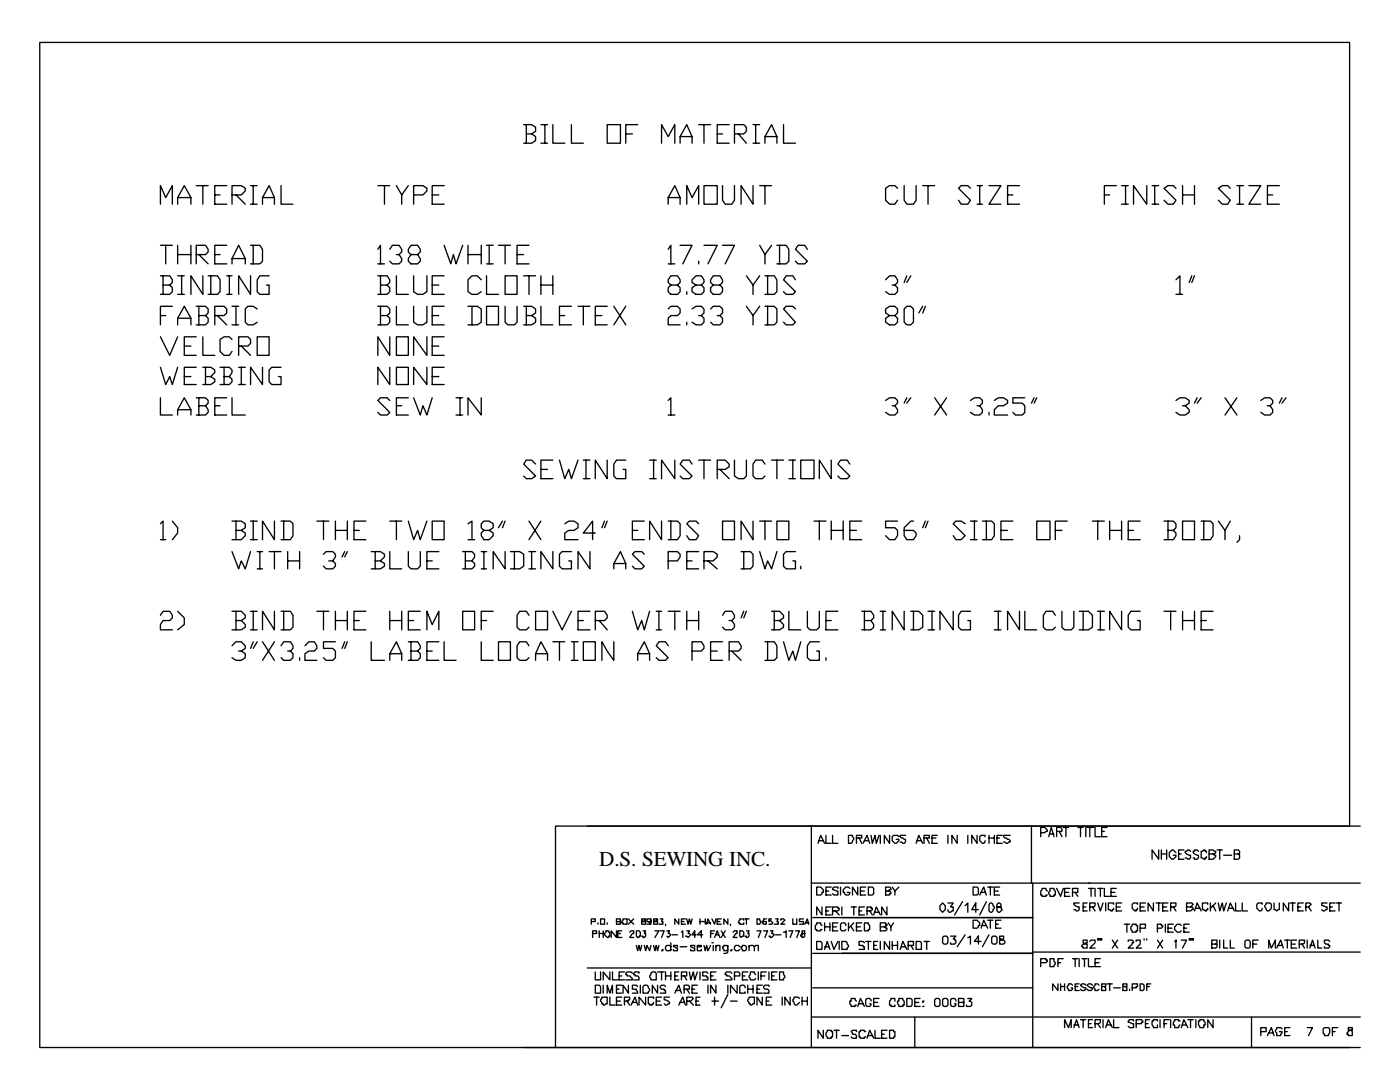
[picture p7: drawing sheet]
<svg xmlns="http://www.w3.org/2000/svg" width="279mm" height="216mm" viewBox="0 0 279 216" stroke-linecap="round" stroke-linejoin="round" font-family="sans-serif">
<defs><g id="words">
<text font-size="4.2" x="119.6" y="172.8">D.S. SEWING INC.</text>
</g></defs>
<g fill="none" stroke="#000" stroke-width=".26">
<path d="M7.9 8.5h261.4v156.3h-158.4v44.2h-103zM35.5 39.4h2.6M39.2 37h2.3M40.5 37v3.7M42.9 38.9h1M45.2 37h-2.3v3.7h2.3M46.3 38.9h1.9l.7-.8v-.5l-.7-.6h-1.9v3.7M47.1 38.9l1.8 1.8M50 37h1.3M50.5 37v3.7M52.4 39.4h2.4M56.1 37v3.7h2.4"/>
<path d="M75.4 37h2.4M76.7 37v3.7M79.1 37l1.1 1.9v1.8M81.5 37l-1.3 1.9M82.5 38.9h1.9l.8-.8v-.5l-.8-.6h-1.9v3.7M86.3 38.9h1.3M88.6 37h-2.3v3.7h2.3M104.5 24.9h1.6l.8 .5v.8l-.8 .5M105 26.7h1.1l.8 .6v.7l-.8 .6h-1.6M105 24.9v3.7M107.9 24.9h1.4M107.9 28.6h1.4"/>
<path d="M108.7 24.9v3.7M110.3 24.9v3.7h2.4M114 24.9v3.7h2.4M121.2 24.9h2.6v3.7h-2.6zM124.9 26.7h1.3M127.3 24.9h-2.4v3.7M132 28.6v-3.7l1.3 2.4 1.4-2.4v3.7M133.3 39.4h2.4M135.7 28.6v-1.3l1.4-2.4 1 2.4v1.3M135.7 27.3h2.4M139.4 24.9h2.4M140.5 37h2.6v3.7h-2.6z"/>
<path d="M140.5 24.9v3.7M143.1 26.7h1.1M144.2 37v3l.5 .7h1.3l.6-.7v-3M145.5 24.9h-2.4v3.7h2.4M146.6 26.7h1.8l.6-.5v-.8l-.6-.5h-1.8v3.7M147.4 26.7l1.6 1.9M150.3 37v3.7l-2.4-3.7v3.7M150.3 24.9h1.3M150.3 28.6h1.3M150.8 24.9v3.7M151.6 37h2.4M152.7 28.6v-1.3l1.3-2.4 1 2.4v1.3"/>
<path d="M152.7 27.3h2.3M152.7 37v3.7M156.4 24.9v3.7h2.4M179.1 37.6l-.5-.6h-1.1l-.8 .6v2.4l.8 .7h1.1l.5-.7M180.4 37v3l.6 .7h1.3l.5-.7v-3M184.1 37h2.4M185.2 37v3.7M193.7 37.6l-.6-.6h-1.3l-.5 .6 2.4 2.4-.6 .7h-1.3l-.5-.7M195 37h1.1M195.5 37v3.7M197.4 37h2.4l-2.4 3.7h2.4M201.1 38.9h1"/>
<path d="M203.5 37h-2.4v3.7h2.4M220.4 38.9h1.1M222.8 37h-2.4v3.7M223.8 37h1.4M224.6 37v3.7M228.9 37v3.7l-2.7-3.7v3.7M229.9 37h1.3M230.5 37v3.7M234.7 37.6l-.5-.6h-1.1l-.8 .6 2.4 2.4-.5 .7h-1.1l-.8-.7M236 38.9h2.4M236 37v3.7M238.4 37v3.7"/>
<path d="M245.5 37.6l-.5-.6h-1.1l-.7 .6 2.3 2.4-.5 .7h-1.1l-.7-.7M246.9 37h1.3M247.4 37v3.7M249.2 37h2.4l-2.4 3.7h2.4M252.9 38.9h1.1M255.3 37h-2.4v3.7h2.4M32 40.7v-3.7l1.1 2.4 1.3-2.4v3.7M32 55h1.9l.5 .8v.6l-.5 .5M32 48.9h2.4M32.5 56.9h1.4l.5 .5v.8l-.5 .5h-1.9M32.5 55v3.7M33.1 48.9v3.8"/>
<path d="M35.5 40.7v-1.3l1.3-2.4 1.3 2.4v1.3M35.5 48.9v3.8M35.5 50.8h2.6M35.5 55h1.3M35.5 58.7h1.3M36.2 55v3.7M38.1 48.9v3.8M39.2 50.8h1.8l.5-.5v-.6l-.5-.8h-1.8v3.8M39.7 50.8l1.8 1.9M40.5 55v3.7l-2.4-3.7v3.7M41.5 55h1.9l.5 .8v2.4l-.5 .5h-1.9M42.1 55v3.7"/>
<path d="M42.9 50.8h1M45.2 48.9h-2.3v3.8h2.3M45.2 55h1.1M45.2 58.7h1.1M45.8 55v3.7M46.3 52.7v-1.1l1.3-2.7 1.3 2.7v1.1M46.3 51.6h2.6M50 48.9h1.9l.5 .8v2.4l-.5 .6h-1.9M50 55v3.7l-2.4-3.7v3.7M50 40.7h1.3M50.5 48.9v3.8M52.4 40.7v-1.3l1.3-2.4 1.1 2.4v1.3"/>
<path d="M53.7 55h-1.8l-.6 .8v2.4l.6 .5h1.8v-1.8h-.5M75.4 49.7l.5-.8v3.8M75.4 55h1.9l.5 .8v.6l-.5 .5M75.4 52.7h1.3M75.9 56.9h1.4l.5 .5v.8l-.5 .5h-1.9M75.9 55v3.7M77.8 49.7l.5-.8h1.3l.6 .8v.6l-.6 .5h-.5M79.1 55v3.7h2.4M79.6 50.8l.6 .8v.5l-.6 .6h-1.3l-.5-.6M82 50.8l-.5-.5v-.6l.5-.8h1.3l.6 .8v.6l-.6 .5h-1.3l-.5 .8v.5l.5 .6h1.3l.6-.6v-.5l-.6-.8M82.5 55v3.2l.8 .5h1.1l.8-.5v-3.2M86.3 56.9h1.3"/>
<path d="M88.6 48.9l1.4 3.8 .5-1.9 .5 1.9 1.3-3.8M88.6 55h-2.3v3.7h2.3M93.4 50.8h2.6M93.4 48.9v3.8M96 55.8l-.8-.8h-1l-.8 .8v2.4l.8 .5h1l.8-.5M96 48.9v3.8M97.1 55v3.7h2.4M97.1 48.9h1.3M97.1 52.7h1.3M97.6 48.9v3.8M99.5 48.9h2.4M100.8 55h2.4v3.7h-2.4z"/>
<path d="M100.8 48.9v3.8M103.2 50.8h1.3M104.5 55h2.4M105.6 48.9h-2.4v3.8h2.4M105.6 55v3.7M107.9 56.9h2.4M107.9 55v3.7M110.3 55v3.7M133.3 40.7v-1.3l1.4-2.4 1 2.4v1.3M133.3 49.7l.6-.8v3.8M133.3 52.7h1.4M133.9 56.9l-.6-.5v-.6l.6-.8h1.3l.5 .8v.6l-.5 .5h-1.3l-.6 .5v.8l.6 .5h1.3l.5-.5v-.8l-.5-.5"/>
<path d="M135.7 48.9h2.4l-1.8 3.8M137.1 40.7v-3.7l1 2.4 1.3-2.4v3.7M137.1 58.2v.5M138.9 56.9l-.8-.5v-.6l.8-.8h1.1l.5 .8v.6l-.5 .5h-1.1l-.8 .5v.8l.8 .5h1.1l.5-.5v-.8l-.5-.5M139.4 52.1v.6M140.5 48.9h2.6l-1.8 3.8M142.3 56.9l-.5-.5v-.6l.5-.8h1.4l.5 .8v.6l-.5 .5h-1.4l-.5 .5v.8l.5 .5h1.4l.5-.5v-.8l-.5-.5M144.2 48.9h2.4l-1.9 3.8M149 55l1.3 1.9v1.8M151.6 48.9l1.1 1.9v1.9M151.6 55l-1.3 1.9M152.7 55h1.8l.5 .8v2.4l-.5 .5h-1.8"/>
<path d="M153.2 55v3.7M154 48.9l-1.3 1.9M155 48.9h1.9l.5 .8v2.4l-.5 .6h-1.9M155.6 48.9v3.8M158.8 55.8l-.6-.8h-1.3l-.5 .8 2.4 2.4-.6 .5h-1.3l-.5-.5M161.1 49.7l-.5-.8h-1.3l-.5 .8 2.3 2.4-.5 .6h-1.3l-.5-.6M176.7 55.8l.8-.8h1.1l.5 .8v.6l-.5 .5h-.5M178.6 56.9l.5 .5v.8l-.5 .5h-1.1l-.8-.5M181 55l-.6 1.4M181.8 55l-.8 1.4M195 40.7h1.1M223.8 40.7h1.4"/>
<path d="M229.9 40.7h1.3M234.7 55.8l.8-.8v3.7M234.7 58.7h1.3M237.9 55l-.6 1.4M238.4 55l-.5 1.4M246.9 40.7h1.3M32 67.2l1.9 3.7 1.6-3.7M32 73.3l1.1 3.4 .8-1.6 .5 1.6 1.1-3.4M32 79.4v3.4h2.4M32 63h1.1M34.4 61.1h-2.4v3.7M35.5 64.8v-1.3l1.3-2.4 1.3 2.4v1.3"/>
<path d="M35.5 63.5h2.6M36.8 69.1h1.3M36.8 75.1h1.3M39.2 61.1h1.8l.5 .5v.8l-.5 .6M39.2 67.2h-2.4v3.7h2.4M39.2 73.3h-2.4v3.4h2.4M39.2 79.4h1.8l.5 .5v.5l-.5 .6M39.7 63h1.3l.5 .5v.8l-.5 .5h-1.8M39.7 61.1v3.7M39.7 79.4v3.4M40.5 67.2v3.7h2.4M40.5 73.3h1.6l.8 .5v.5l-.8 .8"/>
<path d="M41 75.1h1.1l.8 .6v.5l-.8 .5h-1.6M41 73.3v3.4M42.9 63h1.8l.5-.6v-.8l-.5-.5h-1.8v3.7M43.4 63l1.8 1.8M43.9 73.3h1.9l.5 .5v.5l-.5 .8M44.7 75.1h1.1l.5 .6v.5l-.5 .5h-1.9M44.7 73.3v3.4M45.2 79.4h-2.3v3.4h2.3M46.3 67.7l-.5-.5h-1.1l-.8 .5v2.4l.8 .8h1.1l.5-.8M46.3 79.4v3.4h2.6M46.3 61.1h1.3M46.3 64.8h1.3"/>
<path d="M47.1 61.1v3.7M47.6 69.1h1.9l.5-.6v-.8l-.5-.5h-1.9v3.7M47.6 76.7h1.3M47.6 73.3h1.3M48.2 69.1l1.8 1.8M48.2 73.3v3.4M51.3 67.2h2.4v3.7h-2.4zM51.3 61.6l-.8-.5h-1l-.6 .5v2.7l.6 .5h1l.8-.5M52.4 73.3v3.4l-2.4-3.4v3.4M56.1 73.3h-1.9l-.5 .5v2.4l.5 .5h1.9v-1.6h-.5M75.4 61.1h1.9l.5 .5v.8l-.5 .6M75.9 63h1.4l.5 .5v.8l-.5 .5h-1.9"/>
<path d="M75.9 61.1v3.7M77.8 67.2v3.7l-2.4-3.7v3.7M77.8 73.3v3.4l-2.4-3.4v3.4M77.8 79.9l-.5-.5h-1.4l-.5 .5 2.4 2.4-.5 .5h-1.4l-.5-.5M79.1 67.2h2.4v3.7h-2.4zM79.1 73.3h2.4v3.4h-2.4zM79.1 61.1v3.7h2.4M81.5 79.4h-2.4v3.4h2.4M82.5 61.1v3.2l.8 .5h1.1l.8-.5v-3.2M82.5 79.4l1.4 3.4 .5-1.8 .8 1.8 1.1-3.4M85.2 67.2v3.7l-2.7-3.7v3.7M85.2 73.3v3.4l-2.7-3.4v3.4"/>
<path d="M86.3 63h1.3M86.3 69.1h1.3M86.3 75.1h1.3M88.6 61.1h-2.3v3.7h2.3M88.6 67.2h-2.3v3.7h2.3M88.6 73.3h-2.3v3.4h2.3M91 79.4h1.3M91.8 79.4v3.4M93.4 61.1h1.8l.8 .5v2.7l-.8 .5h-1.8M94.2 61.1v3.7M96 79.4v3.4l-2.6-3.4v3.4M97.1 61.1h2.4v3.7h-2.4z"/>
<path d="M100.8 61.1v3.2l.5 .5h1.4l.5-.5v-3.2M104.5 61.1h1.6l.8 .5v.8l-.8 .6M105 63h1.1l.8 .5v.8l-.8 .5h-1.6M105 61.1v3.7M107.9 61.1v3.7h2.4M111.7 63h1M114 61.1h-2.3v3.7h2.3M115.4 61.1h2.3M116.4 61.1v3.7M118.8 63h1.3M121.2 61.1h-2.4v3.7h2.4M122.5 61.1l2.4 3.7"/>
<path d="M124.9 61.1l-2.4 3.7M133.3 61.6l.6-.5h1.3l.5 .5v.8l-.5 .6h-1.3l-.6 .5v1.3h2.4M133.3 79.9l.6-.5v3.4M137.1 64.3v.5M138.1 61.6l.8-.5h1.1l.5 .5v.8l-.5 .6h-.6M140 63l.5 .5v.8l-.5 .5h-1.1l-.8-.5M141.8 61.6l.5-.5h1.4l.5 .5v.8l-.5 .6h-.6M143.7 63l.5 .5v.8l-.5 .5h-1.4l-.5-.5M149 61.1l1.3 1.9v1.8M151.6 61.1l-1.3 1.9M152.7 61.1h1.8l.5 .5v2.7l-.5 .5h-1.8M153.2 61.1v3.7"/>
<path d="M158.8 61.6l-.6-.5h-1.3l-.5 .5 2.4 2.7-.6 .5h-1.3l-.5-.5M176.7 79.9l.8-.5h1.1l.5 .5v.5l-.5 .6h-.5M177.5 63l-.8-.6v-.8l.8-.5h1.1l.5 .5v.8l-.5 .6h-1.1l-.8 .5v.8l.8 .5h1.1l.5-.5v-.8l-.5-.5M181 61.1h.8l.5 .5v2.7l-.5 .5h-.8l-.6-.5v-2.7zM181 79.4l-.6 1M181.8 79.4l-.8 1M184.1 61.1l-.7 1.3M184.7 61.1l-.6 1.3M186.5 79.4l2.4 3.4M188.9 79.4l-2.4 3.4M193.7 79.9l.8-.5h1l.6 .5v.5l-.6 .6h-.5M198.4 79.9l.8-.5h1.1l.8 .5v.5l-.8 .6h-1.1l-.8 .8v1h2.7"/>
<path d="M204.5 79.4h-2.4v1h1.9l.5 .6v1.3l-.5 .5h-1.3l-.6-.5M206.4 79.4l-.6 1M206.9 79.4l-.5 1M234.7 79.9l.8-.5h1l.8 .5v.5l-.8 .6h-.5M238.9 79.4l-.5 1M239.7 79.4l-.8 1M244.5 79.4l2.4 3.4M246.9 79.4l-2.4 3.4M251.6 79.9l.8-.5h1.1l.5 .5v.5l-.5 .6h-.6M255.9 79.4l-.6 1M256.6 79.4l-.7 1M35.5 82.8v-1l1.3-2.4 1.3 2.4v1"/>
<path d="M35.5 81.8h2.6M39.7 81h1.3l.5 .8v.5l-.5 .5h-1.8M42.9 81h1M79.1 81h1.1M91 82.8h1.3M106.9 92.6l-.8-.8h-1.1l-.5 .8 2.4 2.4-.8 .5h-1.1l-.5-.5M107.9 93.7h1.4M110.3 91.8h-2.4v3.7h2.4M111.7 91.8l1 3.7 .8-1.8 .5 1.8 1.4-3.7M116.4 95.5h1.3M116.4 91.8h1.3M116.9 91.8v3.7"/>
<path d="M121.2 91.8v3.7l-2.4-3.7v3.7M124.9 91.8h-1.9l-.5 .8v2.4l.5 .5h1.9v-1.8h-.5M129.6 95.5h1.4M129.6 91.8h1.4M130.4 91.8v3.7M133.3 82.8h1.4M134.7 91.8v3.7l-2.7-3.7v3.7M138.1 92.6l-.5-.8h-1.3l-.6 .8 2.4 2.4-.5 .5h-1.3l-.6-.5M139.4 91.8h2.4M140.5 91.8v3.7M143.1 93.7h1.6l.8-.6v-.5l-.8-.8h-1.6v3.7M143.7 93.7l1.8 1.8"/>
<path d="M146.6 91.8v3.2l.8 .5h1l.6-.5v-3.2M152.7 92.6l-.6-.8h-1.3l-.5 .8v2.4l.5 .5h1.3l.6-.5M154 91.8h2.4M155 91.8v3.7M157.4 95.5h1.4M157.4 91.8h1.4M158.2 91.8v3.7M159.8 91.8h2.7v3.7h-2.7zM165.9 91.8v3.7l-2.4-3.7v3.7M169.6 92.6l-.5-.8h-1.4l-.5 .8 2.4 2.4-.5 .5h-1.4l-.5-.5M178.6 81l.5 .8v.5l-.5 .5h-1.1l-.8-.5M195.5 81l.6 .8v.5l-.6 .5h-1l-.8-.5"/>
<path d="M197.4 82.3v.5M236.5 81l.8 .8v.5l-.8 .5h-1l-.8-.5M253.5 81l.5 .8v.5l-.5 .5h-1.1l-.8-.5M32 104.5l.5-.5v3.7M32 107.7h1.1M34.4 104l1.1 1.3v1.1l-1.1 1.3M46.3 104h1.9l.7 .5v.8l-.7 .5M46.3 110.1l1.3 3.4 .6-1.6 .7 1.6 1.1-3.4M47.1 105.8h1.1l.7 .6v.5l-.7 .8h-1.9M47.1 104v3.7M50 107.7h1.3M50 104h1.3"/>
<path d="M50.5 104v3.7M51.3 110.1h1.1M51.3 113.5h1.1M51.9 110.1v3.4M53.7 110.1h2.4M54.8 104v3.7l-2.4-3.7v3.7M54.8 110.1v3.4M56.1 104h1.8l.6 .5v2.4l-.6 .8h-1.8M56.6 104v3.7M57.4 110.1v3.4M57.4 111.9h2.4M59.8 110.1v3.4"/>
<path d="M63.2 104h2.4M64.6 110.6l.5-.5h1.3l.5 .5v.5l-.5 .8h-.8M64.6 104v3.7M66.4 111.9l.5 .5v.6l-.5 .5h-1.3l-.5-.5M66.9 104v3.7M66.9 105.8h2.4M68.8 110.1l-.5 1M69.3 104v3.7M69.3 110.1l-.5 1M70.6 105.8h1.1M73 104h-2.4v3.7h2.4M74.1 110.1h1.8l.8 .5v.5l-.8 .8"/>
<path d="M74.9 111.9h1l.8 .5v.6l-.8 .5h-1.8M74.9 110.1v3.4M77.8 110.1v3.4h2.4M77.8 104h2.4M79.1 104v3.7M81.5 104l1 3.7 .8-1.9 .6 1.9 1.3-3.7M81.5 110.1v2.9l.5 .5h1.3l.6-.5v-2.9M85.2 111.9h1.1M86.3 104h2.3v3.7h-2.3zM87.6 110.1h-2.4v3.4h2.4M92.3 110.1h1.9l.5 .5v.5l-.5 .8M92.9 111.9h1.3l.5 .5v.6l-.5 .5h-1.9"/>
<path d="M92.9 110.1v3.4M93.4 104.5l.8-.5v3.7M93.4 107.7h1.3M96 110.1h1.1M96 113.5h1.1M96.6 105.8l-.6-.5v-.8l.6-.5h1l.8 .5v.8l-.8 .5h-1l-.6 .6v.5l.6 .8h1l.8-.8v-.5l-.8-.6M96.6 110.1v3.4M100.3 104l-.8 1.3M100.8 110.1v3.4l-2.4-3.4v3.4M100.8 104l-.5 1.3M101.9 110.1h1.8l.8 .5v2.4l-.8 .5h-1.8M102.7 110.1v3.4"/>
<path d="M105.6 104l2.3 3.7M105.6 110.1h1.3M105.6 113.5h1.3M106.1 110.1v3.4M107.9 104l-2.3 3.7M110.3 110.1v3.4l-2.4-3.4v3.4M112.7 104.5l.8-.5h1.1l.8 .5v.8l-.8 .5h-1.1l-.8 .6v1.3h2.7M114 110.1h-1.8l-.5 .5v2.4l.5 .5h1.8v-1.6h-.5M117.7 110.1v3.4l-2.3-3.4v3.4M118.8 106.4h-2.4l1.9-2.4v3.7M120.7 104l-.6 1.3M121.2 104l-.5 1.3"/>
<path d="M122.5 113.5v-1.1l1.3-2.3 1.1 2.3v1.1M122.5 112.4h2.4M126.2 105.8h1.1M128.6 104h-2.4v3.7h2.4M128.6 110.6l-.5-.5h-1.4l-.5 .5 2.4 2.4-.5 .5h-1.4l-.5-.5M132 104v3.7l-2.4-3.7v3.7M133.3 104h1.9l.5 .5v2.4l-.5 .8h-1.9M133.3 111.9h1.9l.5-.8v-.5l-.5-.5h-1.9v3.4M133.9 104v3.7M137.1 111.9h1M139.4 104.5l-.5-.5h-1.3l-.5 .5 2.3 2.4-.5 .8h-1.3l-.5-.8M139.4 110.1h-2.3v3.4h2.3"/>
<path d="M140.5 111.9h1.8l.8-.8v-.5l-.8-.5h-1.8v3.4M141.3 111.9l1.8 1.6M144.2 104h2.4v3.7h-2.4zM147.9 110.1h1.9l.5 .5v2.4l-.5 .5h-1.9M148.4 110.1v3.4M150.3 104v3.7l-2.4-3.7v3.7M151.6 110.1l1.1 3.4 .5-1.6 .8 1.6 1-3.4M151.6 104h2.4M152.7 104v3.7M155 104h2.4v3.7h-2.4zM158.8 110.1h-1.9l-.5 .5v2.4l.5 .5h1.9v-1.6h-.6M159.8 113v.5"/>
<path d="M162.5 104h2.3M163.5 104v3.7M165.9 105.8h2.4M165.9 104v3.7M168.3 104v3.7M169.6 105.8h1.3M172 104h-2.4v3.7h2.4M179.1 104h-2.4v1.3h1.9l.5 .5v1.1l-.5 .8h-1.1l-.8-.8M182.3 104h-.5l-1.4 1.3v1.6l.6 .8h1.3l.5-.8v-.5l-.5-.6h-1.9M184.7 104l-.6 1.3M185.2 104l-.5 1.3M192.6 104.5l-.8-.5h-1l-.6 .5 2.4 2.4-.8 .8h-1l-.6-.8"/>
<path d="M193.7 107.7h1.3M193.7 104h1.3M194.5 104v3.7M196.1 104h1.8l.5 .5v2.4l-.5 .8h-1.8M196.8 104v3.7M199.8 105.8h1.3M202.1 104h-2.3v3.7h2.3M206.9 104h2.6v3.7h-2.6zM210.6 105.8h1.3M213 104h-2.4v3.7M218 104h2.4M219.1 104v3.7"/>
<path d="M221.5 105.8h2.3M221.5 104v3.7M223.8 104v3.7M225.2 105.8h1M227.5 104h-2.3v3.7h2.3M232.3 104h1.9l.5 .5v.8l-.5 .5M233.1 105.8h1.1l.5 .6v.5l-.5 .8h-1.9M233.1 104v3.7M236 104h2.4v3.7h-2.4zM239.7 104h1.9l.5 .5v2.4l-.5 .8h-1.9M240.2 104v3.7M243.2 104l1.3 1.8v1.9"/>
<path d="M245.5 104l-1 1.8M247.4 106.9v.8l-.5 .5M32 122.8l.5-.8h1.4l.5 .8v.5l-.5 .5h-1.4l-.5 .8v1.1h2.4M35.5 122l1.3 1.3v1.3l-1.3 1.1M46.3 122h1.9l.7 .8v.5l-.7 .5M46.3 128.9l.8-.8h1.1l.7 .8v.5l-.7 .5h-.6M47.1 123.8h1.1l.7 .8v.5l-.7 .6h-1.9M47.1 122v3.7M48.2 129.9l.7 .5v.8l-.7 .6h-1.1l-.8-.6M50 122h1.3M50 125.7h1.3M50.5 122v3.7"/>
<path d="M50.5 128.1l-.5 1.3M51.3 128.1l-.8 1.3M52.4 128.1l2.4 3.7M54.8 122v3.7l-2.4-3.7v3.7M54.8 128.1l-2.4 3.7M56.1 122h1.8l.6 .8v2.3l-.6 .6h-1.8M56.1 128.9l.5-.8h1.3l.6 .8v.5l-.6 .5h-.5M56.6 122v3.7M57.9 129.9l.6 .5v.8l-.6 .6h-1.3l-.5-.6M59.8 131.2v.6M60.9 128.9l.7-.8h1.1l.5 .8v.5l-.5 .5h-1.1l-.7 .5v1.4h2.3M63.2 122h2.4"/>
<path d="M64.6 122v3.7M66.9 128.1h-2.3v1.3h1.8l.5 .5v1.3l-.5 .6h-1.3l-.5-.6M66.9 122v3.7M66.9 123.8h2.4M68.8 128.1l-.5 1.3M69.3 122v3.7M69.3 128.1l-.5 1.3M70.6 123.8h1.1M73 122h-2.4v3.7h2.4M74.1 128.1v3.7h2.6M77.8 131.8v-1.4l1.3-2.3 1.1 2.3v1.4M77.8 123.8h2.4"/>
<path d="M77.8 122v3.7M77.8 130.4h2.4M80.2 122v3.7M81.5 128.1h1.8l.6 .8v.5l-.6 .5M81.5 123.8h1M82 129.9h1.3l.6 .5v.8l-.6 .6h-1.8M82 128.1v3.7M83.9 122h-2.4v3.7h2.4M85.2 125.7v-3.7l1.1 2.6 1.3-2.6v3.7M85.2 129.9h1.1M87.6 128.1h-2.4v3.7h2.4M88.6 128.1v3.7h2.4"/>
<path d="M92.3 122h2.4v3.7h-2.4zM96 128.1v3.7h2.4M96 123.8h1.1M98.4 122h-2.4v3.7M99.5 128.1h2.4v3.7h-2.4zM105.6 122.8l-.6-.8h-1.3l-.5 .8v2.3l.5 .6h1.3l.6-.6M105.6 128.9l-.6-.8h-1.3l-.5 .8v2.3l.5 .6h1.3l.6-.6M106.9 122h2.4v3.7h-2.4zM106.9 131.8v-1.4l1-2.3 1.4 2.3v1.4M106.9 130.4h2.4M110.3 122l1.9 3.7 1.8-3.7M110.3 128.1h2.4"/>
<path d="M111.7 128.1v3.7M114 131.8h1.4M114 128.1h1.4M114.6 128.1v3.7M115.4 123.8h1M116.4 128.1h2.4v3.7h-2.4zM117.7 122h-2.3v3.7h2.3M118.8 123.8h1.9l.5-.5v-.5l-.5-.8h-1.9v3.7M119.6 123.8l1.6 1.9M122.5 128.1v3.7l-1.3-1.9-1.1-1.8v3.7M126.2 122l1.1 3.7 .8-1.9 .5 1.9 1-3.7M127.3 131.8v-1.4l1.3-2.3 1 2.3v1.4"/>
<path d="M127.3 130.4h2.3M131 122h1M131 125.7h1M131.5 122v3.7M133.3 128.9l-.5-.8h-1.3l-.5 .8 2.3 2.3-.5 .6h-1.3l-.5-.6M133.3 122h2.4M134.7 122v3.7M137.1 122v3.7M137.1 123.8h2.3M138.1 129.9h1.9l.5-.5v-.5l-.5-.8h-1.9v3.7M139.4 122v3.7M141.8 129.9h1.3"/>
<path d="M144.2 122.8l.5-.8h1.3l.6 .8v.5l-.6 .5h-.5M144.2 128.1h-2.4v3.7h2.4M145.5 129.9h1.9l.5-.5v-.5l-.5-.8h-1.9v3.7M146 123.8l.6 .8v.5l-.6 .6h-1.3l-.5-.6M146 129.9l1.9 1.9M148.4 122l-.5 1.3M149 122l-.6 1.3M152.7 128.1h1.8l.5 .8v2.3l-.5 .6h-1.8M153.2 128.1v3.7M154 122h1.6l.8 .8v.5l-.8 .5M154.5 123.8h1.1l.8 .8v.5l-.8 .6h-1.6M154.5 122v3.7"/>
<path d="M156.4 128.1l1 3.7 .8-1.9 .6 1.9 1-3.7M157.4 122v3.7h2.4M161.1 122v3.1l.6 .6h1.3l.5-.6v-3.1M163.5 128.1h-1.8l-.6 .8v2.3l.6 .6h1.8v-1.9h-.5M164.8 123.8h1.1M164.8 131.2v.6M167.2 122h-2.4v3.7h2.4M172 122h1.8l.6 .8v.5l-.6 .5M172.5 123.8h1.3l.6 .8v.5l-.6 .6h-1.8M172.5 122v3.7M175.7 122h1M175.7 125.7h1"/>
<path d="M176.2 122v3.7M180.4 122v3.7l-2.3-3.7v3.7M181.8 122h1.6l.7 .8v2.3l-.7 .6h-1.6M182.3 122v3.7M185.2 122h1.3M185.2 125.7h1.3M186 122v3.7M190.2 122v3.7l-2.6-3.7v3.7M193.7 122h-1.9l-.5 .8v2.3l.5 .6h1.9v-1.9h-.6M198.4 122h1.4M198.4 125.7h1.4M199.2 122v3.7"/>
<path d="M203.5 122v3.7l-2.4-3.7v3.7M204.5 122v3.7h2.4M210.6 122.8l-.5-.8h-1.3l-.6 .8v2.3l.6 .6h1.3l.5-.6M211.9 122v3.1l.6 .6h1.3l.5-.6v-3.1M215.4 122h1.8l.8 .8v2.3l-.8 .6h-1.8M216.2 122v3.7M219.1 122h1.3M219.1 125.7h1.3M219.6 122v3.7M223.8 122v3.7l-2.3-3.7v3.7M227.5 122h-1.8l-.5 .8v2.3l.5 .6h1.8v-1.9h-.5M232.3 122h2.4"/>
<path d="M233.6 122v3.7M236 122v3.7M236 123.8h2.4M238.4 122v3.7M239.7 123.8h1.1M242.1 122h-2.4v3.7h2.4M117.2 164.8h154.3M161.9 176.2h44.2M161.9 164.8v44.2M163 177h.8l.5 .5v.6h-.3v.2l-.2 .3h-.8zM163.2 168.3l.6-1.6 .8 1.6M163.5 167.7h.8"/>
<path d="M164.8 166.7v1.6h1.1M164.8 177.8h.6M165.9 177h-1.1v1.6h1.1M166.2 166.7v1.6h1M167.2 177.3v-.3h-.8l-.2 .3v.2l1 .3v.8h-.8l-.2-.3M167.7 177v1.6M169.3 166.7h.8v.3l.3 .2v.3l-.5 .8h-.6zM169.6 177.3l-.3-.3h-.5l-.5 .5v.6h.2v.2l.3 .3h.5l.3-.3v-.2h-.5M170.9 167.2h1.1v-.5h-1.1v1.6M171.2 177v1.6l-1.1-1.6v1.6M171.4 167.2l.6 1.1M171.7 177.8h.8"/>
<path d="M172.2 168.3l.8-1.6 .6 1.6M172.5 167.7h.8M172.8 177h-1.1v1.6h1.1M173.3 177h.8l.3 .3v1l-.3 .3h-.8zM173.8 166.7l.3 1.6 .5-1.6 .3 1.6 .5-1.6M175.7 166.7v1.6M176.7 177.8h.6l.2-.3h.3v-.2l-.3-.3h-.8v1.6h.8v-.3h.3v-.2l-.3-.3h-.2M177.5 166.7v1.6l-1-1.6v1.6M178.1 177l.5 .8v.8M179.4 167l-.3-.3h-.8l-.2 .3v.7l.5 .6h.3l.5-.6v-.2h-.5M179.4 177l-.8 .8M180.7 166.7h-1v.3l.2 .2 .8 .3v.5l-.3 .3-.7-.3"/>
<path d="M182.8 168.3l.6-1.6 .7 1.6M183.1 167.7h.8M184.4 167.2h1.1v-.5h-1.1v1.6M184.9 167.2l.6 1.1M186 167.2h.8M187.1 166.7h-1.1v1.6h1.1M189.2 166.7v1.6M191 166.7v1.6l-1-1.6v1.6M192.1 179.9l-1.6 2.7M193.1 166.7v1.6M194.2 177h.8l.3 .3v1l-.3 .3h-.8zM195 166.7v1.6l-1.1-1.6v1.6"/>
<path d="M195.5 178.6l.8-1.6 .5 1.6M195.8 178.1h.8M196.6 167v-.3h-.8l-.3 .3v.7l.6 .6h.2l.3-.3v-.3M196.8 179.9l-1.3 2.7M197.1 177h1.1M197.4 166.7v1.6M197.4 167.2h1M197.6 177v1.6M198.4 166.7v1.6M198.4 177.8h.8M199 167.2h.5M199.5 177h-1.1v1.6h1.1"/>
<path d="M200 166.7h-1v1.6h1M201.6 166.7h-1.3v.3l.3 .2h.2l.8 .5v.3h-.3l-.2 .3-.8-.3M205.8 164.8v11.4M207.7 166.2h.8l.3-.3h.2v-.3l-.5-.5h-.8v1.9M209 177.8l-.2-.3v-.2h-.8v.2l-.3 .3v.8h.3v.3h.8v-.3h.2M209.3 167l.5-1.9 .5 1.9M209.5 177.3h.8v.2l.3 .3v.8h-.3v.3h-.8v-.3l-.2-.3v-.2l.2-.3zM209.5 166.4h.8M210.9 177.3l.8 1.6 .5-1.6M210.9 165.9h1v-.5l-.2-.3h-.8v1.9M211.4 165.9l.5 1.1M212.2 165.1h1.1"/>
<path d="M212.5 178.1h.8M212.7 165.1v1.9M213.5 177.3h-1v1.6h1M214 178.1h1.1v-.8h-1.1v1.6M214.6 178.1l.5 .8M215.1 165.1h1.1M215.6 165.1v1.9M216.7 165.1v1.9M217 165.1h1.3M217.2 176.2h54.3M217.2 177.3h1.1M217.5 176.2h-11.4v32.8"/>
<path d="M217.5 165.1v1.9M217.8 177.3v1.6M218.5 165.1v1.9h1.1M218.5 177.3v1.6M219.1 177.3h1M219.6 177.3v1.6M219.9 165.9h.5M220.4 177.3v1.6h1.1M220.9 165.1h-1v1.9h1M221.7 178.1h.8M222.8 177.3h-1.1v1.6h1.1M231.2 169.6v1.8l-1.3-1.8v1.8"/>
<path d="M231.8 169.6v1.8M231.8 170.4h1M232.8 169.6v1.8M234.7 170.1l-.5-.5h-.3l-.5 .5v.8l.5 .5h.3l.5-.5v-.2h-.5M235.2 170.4h.5M236.3 169.6h-1.1v1.8h1.1M237.6 169.9l-.3-.3-.8 .3v.2l.3 .3 .8 .3v.5l-.3 .2-.8-.2M239.2 169.9l-.3-.3h-.5v.3h-.3v.2l.3 .3 .8 .3v.5l-.3 .2h-.5v-.2h-.3M240.8 170.1v-.2h-.3v-.3l-.8 .3v1.3l.8 .2v-.2h.3v-.3M241.3 170.4h1.1l.2-.3v-.2h-.2l-.3-.3h-.8v1.8h.8l.5-.5v-.2h-.2l-.3-.3M242.9 169.6h1M243.4 169.6v1.8"/>
<path d="M244.2 170.7h1.6M246.3 170.4h1.1v-.5l-.3-.3h-.8v1.8h.8l.3-.2v-.5l-.3-.3M117.2 193.1h44.7M118 183.9h.8v-.5h-.8v1M118.3 186.3h.8v-.6h-.8v1.4M118.5 199h1.1M118.8 196.6h.8l.3 .2v1.4h-1.1zM118.8 193.9v1.6h1.1v-1.6M119.1 199v1.6M119.3 184.1v.3M119.6 185.7v1.4M119.6 186.3h.8"/>
<path d="M119.9 183.4h.8v1h-.8zM120.1 199h1.1v1.3h-.3l-.2 .3h-.3v-.3h-.3v-.3l-.2-.2zM120.4 185.7v1.4M120.4 196.6v1.6M120.9 185.7h.5v.3h.3v.8h-.3v.3h-.2l-.5-.6zM121.2 198.2v-1.6l.5 1.6 .5-1.6v1.6M121.2 184.1v.3M121.7 199v1.6h1.1M121.7 193.9v1.6l-1.3-1.6v1.6M122.2 193.9v1.6h1.1M123 185.7v1.4l-1-1.4v1.4M123 183.9h.8v-.5h-.8v1h.8v-.5h-.2"/>
<path d="M123 197.4h.6M123 199.8h.8M123.3 186.3h.5M123.6 194.7h.5M124.1 196.6h-1.1v1.6h1.1M124.1 199h-1.1v1.6h1.1M124.1 185.7h-.8v1.4h.8M124.4 183.4h.7v1h-.7v-.3h-.3zM124.6 199.8h.8v-.3h.3v-.5h-1.1v1.6M124.6 193.9h-1v1.6h1M125.1 199.8l.6 .8M125.4 196.6v1.6l-1-1.6v1.6"/>
<path d="M125.4 183.4l1.1 1M125.7 186l.2-.3h.6v.6h-.3l-.5 .8h.8M126.2 194.2l-.3-.3h-.8l-.2 .3v.3h.2v.2h.6l.5 .6v.2h-1.3M126.5 183.4l-1.1 1M127 185.7h.5l.3 .3v.8h-.3v.3h-.2l-.3-.3zM127 188.6l.3 1.1 .2-1.1 .3 1.1 .3-1.1M127.3 196.8l-.3-.2h-.8v.8h.8v.2l.3 .3v.3h-1.1M127.5 194.2v-.3h-.8l-.2 .3v.3h.2v.2h.6l.2 .3v.5h-1M127.8 196.6v1.6M128.1 183.4v.2l.2 .3h.6v.5h-.8v-.5h.5v-.3h.3v-.2zM128.3 196.8a.66 .66 0 0 1 1.1 0v.3l.2 .3-.2 .8h-1.1zM128.3 185.7h.6l-.3 .6h.3v.5l-.3 .3h-.3v-.3h-.2"/>
<path d="M128.6 188.6l.3 1.1 .2-1.1 .5 1.1 .3-1.1M128.9 199v1.6l-1.4-1.6v1.6M129.9 183.6v.3h-.3v.2l-.2-.2h-.3v-.5h.8v1h-.8M130.2 193.9h.5l.3 .3v1.3h-1.1v-.2l-.3-.3v-.3zM130.4 183.4v.2l.3 .3h.5v.5h-.8v-.5h.6v-.3h.2v-.2zM130.4 199.2v-.2h-1v1.3h.2v.3h.6v-.3h.2v-.3M130.4 188.6l.3 1.1 .3-1.1 .2 1.1 .3-1.1M130.7 185.7h.8l-.8 1.4M131 199.8h.8M131.2 196.6v1.6l-1-1.6v1.6M131.2 193.9h1.4M131.8 185.7h.8l-.6 1.4"/>
<path d="M131.8 183.4h.5l-.3 .5h.3v.5h-.8M132 199h-1v1.6h1M132 193.9v1.6M132.3 189.4v.3h-.3zM132.8 196.8l-.2-.2h-.6l-.2 .2v.3l.2 .3h.6v.2h.2v.6h-1M132.8 194.7h1.1M132.8 184.4v.3M132.8 193.9v1.6M133.1 185.7h.5l-.3 .6h.3l.3 .2-.6 .6-.2-.3M133.6 199h-1v.5h.2l.8 .5v.3h-.3l-.2 .3h-.3l-.2-.3M133.9 188.9l-.3-.3h-.5l-.3 .3v.5l.3 .3h.5l.3-.3M133.9 188.1v1.6"/>
<path d="M133.9 193.9v1.6M134.1 186.5h1.1M134.7 198.2l.8-1.6 .5 1.6M134.7 194.7h.5M134.9 197.6h.8M135.2 188.9v-.3h-.8v.3l.8 .3v.5h-.8v-.3M135.5 193.9h-.8v1.6h.8M135.5 183.4v1l-.8-1v1M135.7 188.9h1.4M136 194.7h1.1v-.8h-1.1v1.6M136 186l.3-.3v1.4M136 183.9h.5"/>
<path d="M136.5 197.4h1.1v-.6l-.3-.2h-.8v1.6M136.5 194.7l.6 .8M136.8 183.4h-.8v1h.8M137.1 199.8h.7l.6-.6-.3-.2h-1v1.6M137.1 185.7h.5l-.3 .6h.3l.2 .2-.5 .6-.2-.3h-.3M137.1 183.4l.2 1 .3-1 .2 1 .3-1M137.1 197.4l.5 .8M137.6 193.9l.2 1.6 .6-1.6 .2 1.6 .6-1.6M137.6 199.8l.8 .8M138.1 197.4h.5M138.6 188.9v-.3h-.8v.3l.8 .3v.5h-.8v-.3M138.9 186.5h-.8l.5-.8v1.4"/>
<path d="M138.9 199.8h.5M139.2 196.6h-1.1v1.6h1.1M139.2 188.9h.8v-.3h-.8v1.1h.8v-.3M139.7 199h-.8v1.6h.8M139.7 183.4v1M139.7 193.9v1.6M139.7 183.9h1.1M140.2 186.5h-1l.8-.8v1.4M140.5 188.6l.3 1.1 .2-1.1 .3 1.1 .5-1.1M140.8 183.4v1M141 184.4l.3-1 .5 1M141 184.1h.8"/>
<path d="M141.3 194.2l-.3-.3h-.8v.8h.8v.3h.3v.5h-1.1M141.3 196.6v1.6M141.8 194.7h.5M141.8 186.3h.5M142.1 188.1h.2zM142.1 183.4l.5 1 .3-1M142.1 199.8h1.3M142.3 188.6v1.1M142.6 185.7h-.8v1.4M142.6 187.1l.5-1.4 .6 1.4M142.6 199v1.6M142.9 196.6v1.6l-1.1-1.6v1.6"/>
<path d="M142.9 193.9h-1.1v1.6h1.1M142.9 188.9l.2-.3h.6v1.1M142.9 186.5h.5M142.9 188.6v1.1M143.1 183.9h.6M143.9 183.4h-.8v1h.8M143.9 185.7l.8 1.4M144.7 185.7l-.8 1.4M145.3 183.4v1l-.8-1v1M145.3 188.6v1.4l-.3 .2h-.5M145.3 188.9l-.3-.3h-.5v.3h-.3l.3 .8h.5l.3-.3M145.3 196.6v1.6"/>
<path d="M145.3 198.4l-1.4 2.7M145.8 199.8h1.3M145.8 184.4v.3M146 189.4v.3h-.2zM146 194.2l-.2-.3h-.8l-.3 .3v.3h.3v.2h.5l.5 .6v.2h-1.3M146.3 186l.3-.3h.5v.6h-.3l-.5 .8h.8M146.6 194.7h1v-.5l-.2-.3h-.8v1.6M147.1 196.6v1.6l-1.3-1.6v1.6M147.6 185.7h.6l.2 .3v.8h-.2l-.3 .3-.3-.3zM147.6 188.9l-.2-.3h-.6l-.2 .3v.5l.2 .3h.6l.2-.3M147.9 188.9h.3v-.3h.5l.3 .3v.5l-.3 .3h-.5zM148.2 194.7h.5"/>
<path d="M148.4 183.6v-.2h-.8v.2l-.2 .3v.2h.2v.3h.8v-.3M148.7 197.1v-.3l-.3-.2h-.5l-.3 .2v1.4h1.1v-.3M148.7 183.4h.8M149 185.7h.5l-.3 .6h.3v.5l-.3 .3h-.2v-.3h-.3M149 183.4v1M149.2 193.9h-1v1.6h1M149.2 197.4h1.1M149.2 196.6v1.6M149.5 199h1v1.3h-.2l-.3 .3h-.2v-.3h-.3v-.3l-.3-.2zM149.5 188.9l.3-.3h.5l.2 .3v.8M149.5 188.6v1.1M150.3 196.6v1.6"/>
<path d="M150.5 188.9l.3-.3h.5v1.1M150.8 194.5l-.3-.3v-.3h-.7v.6l-.3 .2 .3 .8h.7l.3-.2M151.1 183.4h.5v.2l.3 .3-.3 .5h-.5zM151.1 185.7h.8l-.6 1.4M151.1 197.4h.5M151.3 193.9v1.6M151.9 194.7h.8M152.1 196.6h-1v1.6h1M152.1 199v1.6l-1-1.6v1.6M152.4 185.7h.8l-.5 1.4M152.9 193.9h-1v1.6M152.9 183.4h-.5v.2l-.3 .3v.2l.3 .3h.5v-.5h-.5l-.3 .2"/>
<path d="M152.9 199.8h.6M153.5 196.8v-.2h-.8l-.3 .2v.3l.3 .3h.5l.3 .2v.6h-1.1M153.5 193.9v1.6M153.7 185.7h.6l-.3 .6h.3l.2 .2-.5 .6h-.3v-.3h-.2M154 199h-1.1v1.6h1.1M154 183.4h-.5v.5l.2-.3 .6 .5-.3 .3h-.5M154 194.7h.5M154.8 183.4h.5l-.3 .5h.3v.5h-.8M154.8 186.5h1M155 193.9h-1v1.6h1M155.6 193.9h.8v.6l.2 .2-.2 .8h-.8zM155.8 183.6v-.2h.6l.2 .2-.8 .8h.8"/>
<path d="M156.1 199v1.6M156.4 186h.2l.3-.3v1.4M157.4 185.7h.8l-.5 1.4M157.7 199v1.6l-1.1-1.6v1.6M158.2 183.4v1h.8v-1M158.8 185.7h.7l-.5 1.4M159.5 199.2l-.2-.2h-.8v.2l-.3 .3v.3l.6 .8h.2l.5-.6M160.1 185.7v.6h.5v.5l-.3 .3h-.2v-.3h-.3v-.3h.3v-.2h.5v-.6zM160.1 199.8h1M160.1 199v1.6M160.3 183.4h-.8v.5h.8v.5h-.8M160.6 184.4l.5-1 .3 1"/>
<path d="M160.9 184.1h.5M161.1 199v1.6M162.2 183.1h43.9M162.2 190.2h43.9M162.2 197.1h43.9M163 187.9h.8l.2 .2v1.3h-1zM164 181v1.6l-1-1.6v1.6M164 184.7l-.2-.3v-.3h-.8v.3l-.3 .3v.8h.3v.2h.8v-.2h.2M164.6 189.4l.5-1.5 .5 1.5M164.6 188.9h.8M164.6 184.1v1.6M164.6 184.9h1"/>
<path d="M164.8 181.8h.6M165.6 184.1v1.6M165.9 181h-1.1v1.6h1.1M165.9 187.9l.5 1.5 .8-1.5M166.2 181.8h1l.3-.3v-.3h-.3v-.2h-1v1.6M166.2 184.9h.8M166.7 181.8l.8 .8M167.2 184.1h-1v1.6h1M167.5 187.9v1.5M168 187.9h.8l.3 .2v.3l.2 .2-.2 .8h-1.1zM168 181v1.6M168.8 184.7v-.3l-.3-.3h-.5l-.3 .3v1.1l.3 .2h.5l.3-.2"/>
<path d="M169.3 184.1v1.6M169.9 181h1M169.9 184.9l.5 .8M170.4 181v1.6M170.4 184.1l-1.1 1.1M170.9 199.8l-.2-.3v-.3h-.8v.6h-.3v.5l.3 .3v.2h.8v-.2h.2M170.9 184.9h.8M171.4 181.8h.6M172 184.1h-1.1v1.6h1.1M172.5 184.1h.8v.3l.3 .3v.8h-.3v.2h-.8zM172.5 181h-1.1v1.6h1.1M172.5 188.1l-.3-.2h-.8v.7h.8v.3h.3v.5h-1.1"/>
<path d="M172.8 187.9h1M173 181.8h.8l.3-.3v-.3h-.3v-.2h-.8v1.6M173.3 187.9v1.5M173.6 181.8l.5 .8M173.8 199.8v-.3l-.2-.3h-.6l-.2 .3v1.1l.2 .2h.6l.2-.2v-.3h-.2M174.4 182.6l.5-1.6 .8 1.6M174.4 188.6h.5M174.6 182h.8M175.2 187.9h-.8v1.5h.8M175.4 199.2h-1v1.6h1M175.7 184.9h1v-.2h.3v-.3h-.3v-.3h-1v1.6h1l.3-.2v-.3h-.3v-.3h-.2M175.7 187.9v1.5"/>
<path d="M177 181v1.6l-1.1-1.6v1.6M177.3 184.1l.5 .8v.8M177.5 187.9v1.5l-1-1.5v1.5M178.1 188.6h1M178.1 187.9v1.5M178.3 184.1l-.5 .8M178.6 199.8v-.6h-.8v.3l-.3 .3v.8h.3v.2h.8v-.2M179.1 187.9v1.5M179.4 199.2h.8v.3l.2 .3v.8h-.2v.2h-.8v-.2l-.3-.3v-.5h.3zM179.7 189.4l.5-1.5 .8 1.5M179.9 188.9h.8M181 199.2h.8l.2 .3v1.1l-.2 .2h-.8z"/>
<path d="M181.2 188.6h1.1v-.7h-1.1v1.5M181.8 188.6l.5 .8M182.8 187.9h.8l.3 .2v1.3h-1.1zM183.6 199.2h-1v1.6h1M184.1 199.8h.3l-.3 .2zM184.4 187.9h1.1M184.9 187.9v1.5M186.5 199.5a.66 .66 0 0 1 1.1 0v1.1l-.3 .2h-.5l-.3-.2zM187.6 180.7l.5-.5 .5 .5v.8l-.5 .5-.5-.5zM188.1 199.5a.66 .66 0 0 1 1.1 0v1.1l-.3 .2h-.5l-.3-.2zM188.1 187.1a.66 .66 0 0 1 1.1 0v1l-.3 .3h-.5l-.3-.3zM189.2 180.2h1l-.5 .8h.5v.8l-.8 .2-.2-.2v-.3"/>
<path d="M189.7 186.8h1.1l-.6 .5h.3v.3h.3v.5l-.3 .3h-.8v-.3M190.8 199.8v-.3l-.3-.3h-.5l-.3 .3v1.1l.3 .2h.5l.3-.2v-.3h-.3M192.6 180.7l.5-.5v1.8M192.6 186.5l-1.6 2.4M193.1 199.2h.8l-.5 .6h.3l.2 .2v.6l-.2 .2h-.8v-.2M193.1 187.1h.3l.3-.3v1.6M194.2 183.6h.8l.5 .5v.6h-.2v.2l-.3 .3h-.8zM195.3 181.5h-1.4l.8-1.3v1.8M195.8 185.2l.5-1.6 .8 1.6M195.8 187.9h-1.3l.8-1.1v1.6M196.1 184.7h.7M197.1 183.6h1.1"/>
<path d="M197.4 186.5l-1.3 2.4M197.6 180.2h.3l.5 .8v.2l-.5 .8h-.3l-.2-.2v-1.4zM197.6 183.6v1.6M197.9 187.1l.3-.3h.5l.3 .3v1l-.3 .3h-.5l-.3-.3zM198.7 184.4h.5M199.2 180.2l-.2 .2v.6h.8v.2l.2 .3-.5 .5h-.3l-.2-.2v-.8h.8v-.6l-.3-.2zM199.5 186.8v.5l.8 .3 .3 .3v.2l-.3 .3h-.8v-.8l.8-.3v-.5zM199.8 183.6h-1.1v1.6h1.1M206.1 190h65.4M207.7 192.1h1.1l.2-.3v-.2h-.2v-.3h-1.1v1.6M209.5 191.3h.8v.5l.3 .3-.3 .8h-.8zM211.1 196.3v1.3l-1-1.3v1.3"/>
<path d="M211.1 192.1h.6M211.7 196.3v1.3M211.7 196.8h.8M212.2 191.3h-1.1v1.6M212.5 196.3v1.3M214 196.6l-.2-.3h-.5v.3l-.3 .2 .3 .8h.5l.2-.2v-.3h-.2M214 191.3h1.1M214.6 191.3v1.6M214.6 196.8h.5M215.4 196.3h-.8v1.3h.8M215.4 180.2h-1.1v.2l.3 .3 .8 .3v.5l-.3 .3-.8-.3M215.4 191.3v1.6"/>
<path d="M215.9 191.3h1.1M216.2 187.6v.5l.8 .3v.8h-.8v-.3h-.3v-.3l.3-.2 .8-.3v-.5zM216.2 181h.5M216.4 191.3v1.6M216.7 196.6l-.3-.3h-.5l-.3 .3 .8 .5h.3v.3l-.3 .2h-.5l-.3-.2M217 180.2h-.8v1.6h.8M217.2 191.3v1.6h1.1M217.5 181h.8l.2-.3v-.5h-1v1.6M217.5 187.9l.3-.3h.7v.5l-1 1.1h1M218 196.6l-.2-.3h-.6l-.2 .3 .8 .5h.2v.3l-.2 .2h-.6l-.2-.2M218 181l.5 .8M218.5 192.1h.8"/>
<path d="M219.1 180.2l.5 1.6 .5-1.6M219.3 196.6l-.2-.3h-.6v.3l-.2 .2 .2 .8h.6l.2-.2M219.3 187.3h-.2h.2v.3h-.2M219.6 191.3h-1.1v1.6h1.1M219.9 196.8h.8v-.5h-.8v1.3h.8v-.5l-.3-.3M219.9 187.3h-.3h.3v.3h-.3M220.7 180.2v1.6M220.9 196.3h1.1M221.5 196.3v1.3M222 187.6l1 1.6M222.2 180.4v-.2h-1v1.3l.8 .3v-.3h.2v-.3M222.2 197.1h1.4"/>
<path d="M222.8 181h.8M223 187.6l-1 1.6M223.8 180.2h-1v1.6h1M224.1 196.8h.8v-.5h-.8v1.3h.8v-.5l-.3-.3M224.4 184.4h1M224.9 184.4v1.6M225.2 187.9v-.3h.8l.2 .3v.2h-.2v.3l-.8 .8h1M225.4 197.4v.2M226 184.4h.7v.3h.3v1h-.3v.3h-.7v-.3l-.3-.2v-.6l.3-.2zM226 197.1h.7v-.3h.3v-.5h-1v1.3M226.7 187.9v-.3h.8v.8l-.8 .8h1.1M227 180.4v-.2h-.8l-.2 .2v.8l.5 .6h.2v-.3h.3v-.3"/>
<path d="M227.5 196.3h.6l.2 .3v.8l-.2 .2h-.6zM227.5 185.2h1.1v-.8h-1.1v1.6M227.5 181h.8M228.3 187.3v.3M228.6 180.2h-1.1v1.6h1.1M228.9 196.8h.5M228.9 187.3v.3M229.7 196.3h-.8v1.3M230.2 180.2v1.6l-1.1-1.6v1.6M230.7 180.2h1.1M231 185.2h.8l.2-.3v-.2h-.2v-.3h-.8v1.6M231 187.6l1 1.6"/>
<path d="M231.2 180.2v1.6M232 181h.8M232 187.6l-1 1.6M232.6 184.4v1.6M233.1 180.2h-1.1v1.6h1.1M233.1 185.2h.8M233.6 181h.8l.3-.3v-.5h-1.1v1.6M234.2 184.4h-1.1v1.6h1.1M234.2 181l.5 .8M234.4 187.9h.3v-.3v1.6M235.7 184.7l-.2-.3h-.6l-.5 .5v.6l.5 .5h.6l.2-.3M235.7 187.6h1.1l-.8 1.6"/>
<path d="M236.3 185.2h.5M236.8 181h.8l.5-.6-.2-.2h-1.1v1.6h.8l.3-.3h.2v-.3l-.2-.2h-.3M237.3 184.4h-1v1.6h1M237.6 187.3h-.3h.3v.3h-.3M238.1 187.3h-.2h.2v.3h-.2M238.4 181.8l.5-1.6 .8 1.6M238.7 181.2h.7M241 180.4v-.2h-1v1.3l.8 .3v-.3h.2v-.3M241.6 180.2v1.6M241.8 188.4h.8l.3-.3v-.5h-1.1v1.6h.8l.3-.3v-.5h-.3M242.1 180.7l.5 1.1M242.6 180.2l-1 1"/>
<path d="M243.2 180.2l.2 1.6 .5-1.6 .3 1.6 .5-1.6M243.4 187.6v1.6M244.2 187.6v1.6h.8M245 181.8l.5-1.6 .8 1.6M245.3 181.2h.8M245.5 187.6v1.6h.8M246.6 180.2v1.6h1M247.9 180.2v1.6h1.1M248.4 187.9l.3-.3h.5l.3 .3v1l-.3 .3h-.5l-.3-.3zM250 188.4h.8M251.1 187.6h-1.1v1.6M251.9 180.4v-.2h-.8l-.3 .2v.8l.6 .6h.2l.3-.3v-.3"/>
<path d="M252.7 180.2h.8l.2 .2v.8l-.5 .6h-.3l-.5-.8zM253.2 189.2v-1.6l.5 1.6 .8-1.6v1.6M254.3 180.2v1.3h.2l.3 .3 .3-.3h.2v-1.3M254.8 189.2l.8-1.6 .5 1.6M255.1 188.6h.8M256.4 187.6h1M256.9 187.6v1.6M257.2 180.2v1.6l-1.1-1.6v1.6M257.4 180.2h1.1M257.7 188.4h.8M258 180.2v1.6M258.8 187.6h-1.1v1.6h1.1"/>
<path d="M259 181h.6M259.3 188.4h.8l.2-.3v-.5h-1v1.6M259.8 188.4l.5 .8M260.1 180.2h-1.1v1.6h1.1M260.6 181h.5l.6-.6-.3-.2h-.8v1.6M260.9 187.6v1.6M261.1 181l.6 .8M261.4 189.2l.5-1.6 .6 1.6M261.4 188.6h.8M263 187.6v1.6h.8M264.8 180.2h-1v.5l1 .3v.5h-.2l-.3 .3h-.2l-.3-.3M265.4 187.9l-.3-.3h-.8v.5l.3 .3h.5v.2h.3v.3l-.3 .3h-.8v-.3"/>
<path d="M265.4 181h.5M266.4 180.2h-1v1.6h1M266.7 180.2h1.1M267.2 180.2v1.6M104.5 209h167M125.9 200.6l.8-1.6 .6 1.6M126.2 200h.8M135.5 200.6l.8-1.6 .5 1.6M135.7 200h.8M161.9 202.9h109.6M164.3 205.6v1.6l-1.1-1.6v1.6M165.1 205.6h.8v.2h.3v1.1h-.3v.3h-.8v-.3l-.3-.3v-.5l.3-.3z"/>
<path d="M166.4 205.6h1.1M167 205.6v1.6M168 206.6h1.3M170.9 205.8v-.2h-.8l-.2 .2 .2 .3v.3h.6l.2 .2v.6h-.8l-.2-.3M171.2 200.8l.5-1.6 .8 1.6M171.4 200.3h.8M172.8 205.8h-.3v-.2h-.8v.2h-.3v1.1h.3v.3h.8v-.3h.3M173 207.2l.6-1.6 .8 1.6M173.3 206.6h.8M174.4 200h.8M174.6 205.6v1.6h1.1M175.9 206.4h.6"/>
<path d="M177 205.6h-1.1v1.6h1.1M177.5 205.6h.8v.2h.3v1.1h-.3v.3h-.8zM182.6 202.9v6.1M182.6 200h.8M184.1 200.8h.3zM191.3 200h1.1v-.8h-1.1v1.6h1.1v-.8h-.3M212.5 205.1v-1.6l.8 1.6 .5-1.6v1.6M214.3 205.1l.5-1.6 .6 1.6M214.3 204.5h.8M215.6 203.5h1.1M216.2 203.5v1.6M217.2 204.3h.6"/>
<path d="M218 203.5h-.8v1.6h.8M218.5 204.3h.8l.3-.3v-.5h-1.1v1.6M219.1 204.3l.5 .8M220.1 203.5v1.6M220.7 205.1l.5-1.6 .8 1.6M220.9 204.5h.8M222.2 203.5v1.6h1.1M226.2 203.7v-.2h-.8l-.2 .2v.3l1 .3v.8h-.8l-.2-.3M226.7 204.3h1.1v-.3h.3v-.3l-.3-.2h-1.1v1.6M228.6 204.3h.5M229.4 203.5h-.8v1.6h.8M231 203.7v-.2h-.8v.2h-.3v.8l.3 .3v.3h.8v-.6"/>
<path d="M231.5 203.5v1.6M232.3 204.3h.5M233.4 203.5h-1.1v1.6M233.6 203.5v1.6M235.5 203.7h-.3v-.2h-.8v.2l-.2 .3v.5h.2v.6h.8v-.3l.3-.3M235.7 205.1l.6-1.6 .8 1.6M236 204.5h.8M237.1 203.5h1M237.6 203.5v1.6M238.7 203.5v1.6M239.2 203.7h.2v-.2h.8v.2l.3 .3v.5h-.3v.6h-.8v-.3l-.2-.3zM242.1 203.5v1.6l-1.1-1.6v1.6"/>
<path d="M249.8 202.9v6.1M251.6 205.8h1.1v-.7h-1.1v1.5M252.9 206.6l.8-1.5 .6 1.5M253.2 206.1h.8M255.9 205.3l-.3-.2h-.8v.2l-.3 .3v.2l.3 .3v.5h.8l.3-.8h-.6M256.4 205.8h.5M257.4 205.1h-1v1.5h1M260.9 205.1h1l-.8 1.5M264.1 205.3a.94 .94 0 0 1 1.3 0v.8l-.3 .3v.2h-.8v-.2l-.2-.3zM265.9 205.8h.5M267 205.1h-1.1v1.5M269.1 205.1v.5h.5l.3 .2v.8h-.8v-.2h-.3v-.3l.5-.5h.6v-.5z"/>
</g>
<use href="#words"/>
</svg>
